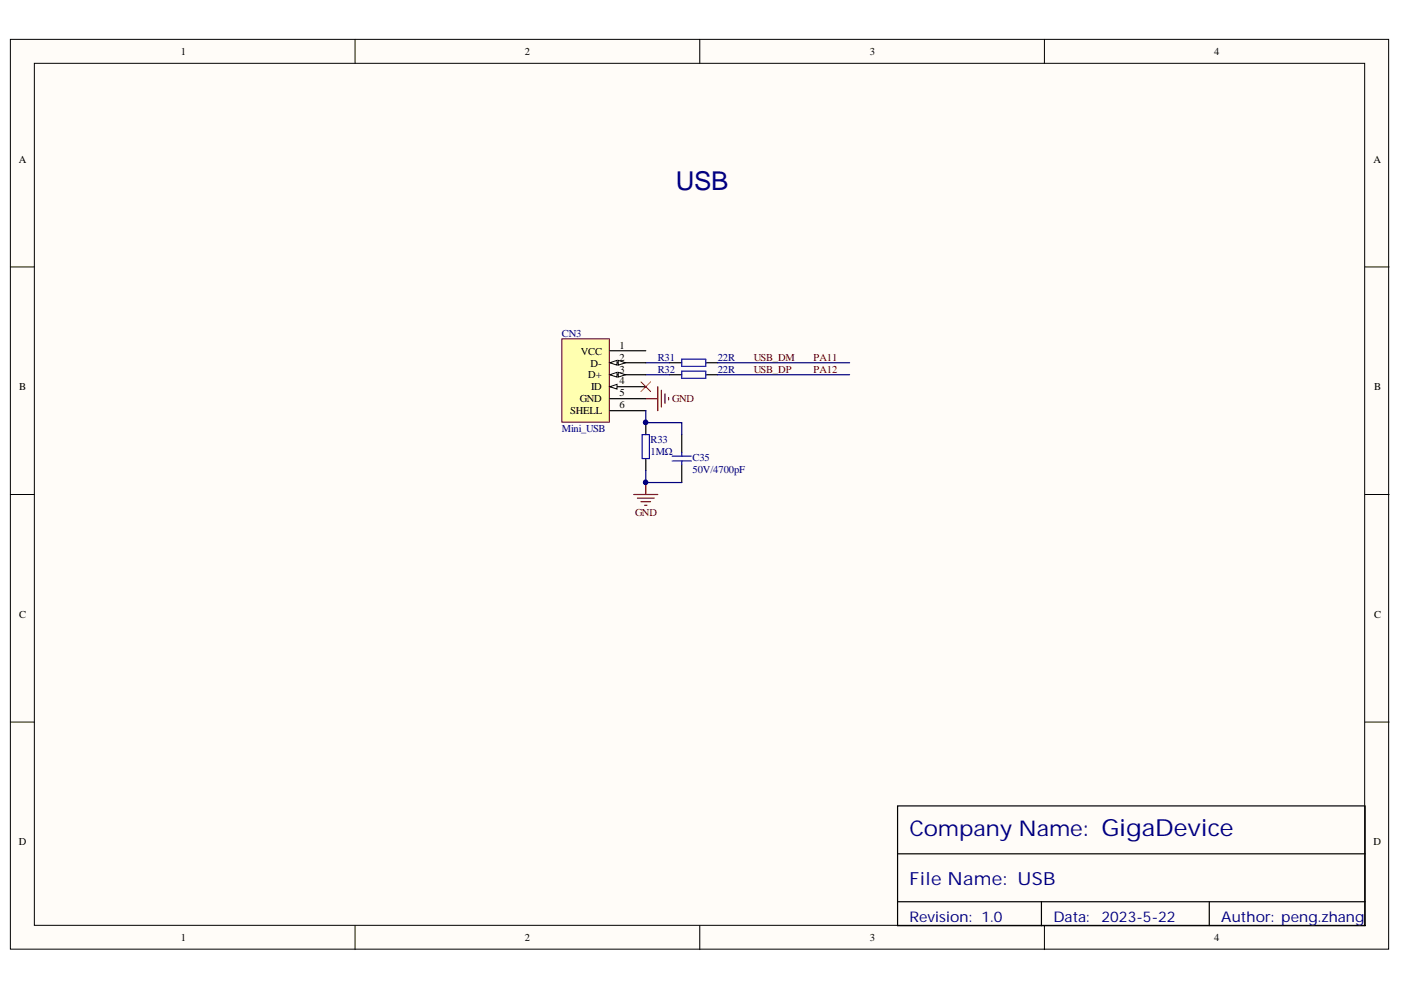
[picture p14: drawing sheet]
<svg xmlns="http://www.w3.org/2000/svg" width="297mm" height="210mm" viewBox="0 0 297 210" stroke-linecap="round" stroke-linejoin="round" font-family="sans-serif">
<defs><g id="words">
<text font-size="5.5" fill="#000080" x="143.3" y="40.2">USB</text>
<text font-size="4.6" fill="#000080" x="192.8" y="177.3">Company Name: GigaDevice</text>
<text font-size="3.8" fill="#000080" x="192.8" y="187.6">File Name: USB</text>
<g font-size="3.1" fill="#000080">
<text x="192.8" y="195.5">Revision: 1.0</text>
<text x="223.3" y="195.5">Data:</text>
<text x="233.5" y="195.5">2023-5-22</text>
<text x="258.9" y="195.5">Author: peng.zhang</text>
</g>
<g font-size="2.2">
<text x="38.3" y="11.7">1</text>
<text x="111.3" y="11.7">2</text>
<text x="184.5" y="11.7">3</text>
<text x="257.5" y="11.7">4</text>
<text x="4" y="34.5">A</text>
<text x="291.2" y="34.5">A</text>
<text x="123.1" y="75.2">VCC</text>
<text x="125.2" y="77.7">D-</text>
<text x="131.3" y="73.9">1</text>
<text x="131.3" y="76.4">2</text>
<text x="4.1" y="82.7">B</text>
<text x="124.7" y="80.2">D+</text>
<text x="125.3" y="82.8">ID</text>
<text x="131.3" y="79">3</text>
<text x="131.3" y="81.5">4</text>
<text x="291.3" y="82.7">B</text>
<text x="120.9" y="87.9">SHELL</text>
<text x="122.9" y="85.3">GND</text>
<text x="131.3" y="84.1">5</text>
<text x="131.3" y="86.6">6</text>
<text x="4.1" y="131">C</text>
<text x="291.3" y="131">C</text>
<text x="4" y="179.2">D</text>
<text x="291.2" y="179.2">D</text>
<text x="38.3" y="199.6">1</text>
<text x="111.3" y="199.6">2</text>
<text x="184.5" y="199.6">3</text>
<text x="257.5" y="199.6">4</text>
</g>
<g font-size="2.2" fill="#000080">
<text x="119.1" y="71.4">CN3</text>
<text x="139.5" y="76.4">R31</text>
<text x="152.2" y="76.4">22R</text>
<text x="139.5" y="79">R32</text>
<text x="152.2" y="79">22R</text>
<text x="119.1" y="91.7">Mini_USB</text>
<text x="137.9" y="94">R33</text>
<text x="137.9" y="96.5">1MΩ</text>
<text x="146.8" y="97.8">C35</text>
<text x="146.8" y="100.3">50V/4700pF</text>
</g>
<g font-size="2.2" fill="#800000">
<text x="159.8" y="76.4">USB_DM</text>
<text x="172.5" y="76.4">PA11</text>
<text x="159.8" y="79">USB_DP</text>
<text x="172.5" y="79">PA12</text>
<text x="142.5" y="85.3">GND</text>
<text x="134.6" y="109.4">GND</text>
</g>
</g></defs>
<g fill="#fffcf8" stroke="#000" stroke-width=".21">
<path d="M2.2 8.3h292.2v192.9h-292.2z"/>
<path d="M7.3 13.4h282v182.8h-282z"/>
</g>
<path d="M75.3 8.3v5.1M148.4 8.3v5.1M221.4 8.3v5.1M2.2 56.6h5.1M289.4 56.6h5.1M2.2 104.8h5.1M289.4 104.8h5.1M2.2 153.1h5.1M289.4 153.1h5.1M75.3 196.3v5M148.4 196.3v5M221.4 196.3v5" fill="none" stroke="#000" stroke-width=".21"/>
<g fill="none" stroke="#000" stroke-width=".25">
<path d="M142 76.9h2.5M142 79.5h2.5M149.6 76.9h2.6M149.6 79.5h2.6M136.9 89.6v2.5M136.9 97.2v2.6M144.5 92.1v3.9M144.5 98.5v3.8M190.3 170.9h99.1v25.4h-99.1zM190.3 181h99.1M190.3 191.2h99.1M220.8 191.2v5.1"/>
<path d="M256.4 191.2v5.1"/>
</g>
<path d="M136.9 84.5h2.6M139.5 82v5.1M140.2 82.8v3.5M141 83.5v2M141.8 84.3v.5M134.4 104.8h5.1M135.1 105.6h3.6M135.9 106.4h2M136.7 107.1h.5M136.9 102.3v2.5" fill="none" stroke="#800000" stroke-width=".25"/>
<path d="M144.5 76.2h5.1v1.5h-5.1zM144.5 78.7h5.1v1.5h-5.1zM136.2 92.1h1.5v5.1h-1.5zM142.5 96.7h4.1M142.5 97.7h4.1M144.5 96v.7M144.5 97.7v.8" fill="none" stroke="#00f" stroke-width=".25"/>
<path d="M136.9 76.9h5.1M136.9 79.5h5.1M136.9 99.8v2.5h7.6" fill="none" stroke="#000080" stroke-width=".25"/>
<g fill="#000080" stroke="#000080" stroke-width=".21">
<circle cx="136.9" cy="89.6" r=".46"/>
<circle cx="136.9" cy="102.3" r=".46"/>
</g>
<path d="M119.1 71.8h10.1v17.7h-10.1z" fill="#ffffb0" stroke="#800000" stroke-width=".21"/>
<path d="M129.3 74.4h7.6M129.3 76.9h7.6" fill="none" stroke="#000" stroke-width=".25"/>
<path d="M129.3 76.9l1.5-.5v1z" fill="#fffcf8"/>
<path d="M129.3 76.9l1.5-.5v1z" fill="none" stroke="#000" stroke-width=".21"/>
<path d="M131.1 76.4l1.5 .5-1.5 .5z" fill="#fffcf8"/>
<path d="M131.1 76.4l1.5 .5-1.5 .5z" fill="none" stroke="#000" stroke-width=".21"/>
<path d="M129.3 79.5h7.6" fill="none" stroke="#000" stroke-width=".25"/>
<path d="M129.3 79.5l1.5-.6v1.1z" fill="#fffcf8"/>
<path d="M129.3 79.5l1.5-.6v1.1z" fill="none" stroke="#000" stroke-width=".21"/>
<path d="M131.1 78.9l1.5 .6-1.5 .5z" fill="#fffcf8"/>
<path d="M131.1 78.9l1.5 .6-1.5 .5z" fill="none" stroke="#000" stroke-width=".21"/>
<path d="M129.3 82h7.6" fill="none" stroke="#000" stroke-width=".25"/>
<path d="M129.3 82l1.5-.5v1z" fill="#fffcf8"/>
<path d="M129.3 82l1.5-.5v1z" fill="none" stroke="#000" stroke-width=".21"/>
<path d="M129.3 84.5h7.6M129.3 87.1h7.6" fill="none" stroke="#000" stroke-width=".25"/>
<path d="M152.2 76.9h27.9M152.2 79.5h27.9M136.9 87.1v2.5h7.6v2.5" fill="none" stroke="#000080" stroke-width=".25"/>
<circle cx="136.9" cy="89.6" r=".46" fill="#000080" stroke="#000080" stroke-width=".21"/>
<path d="M135.9 81l2 2M137.9 81l-2 2" fill="none" stroke="#f00" stroke-width=".21"/>
<use href="#words"/>
</svg>
